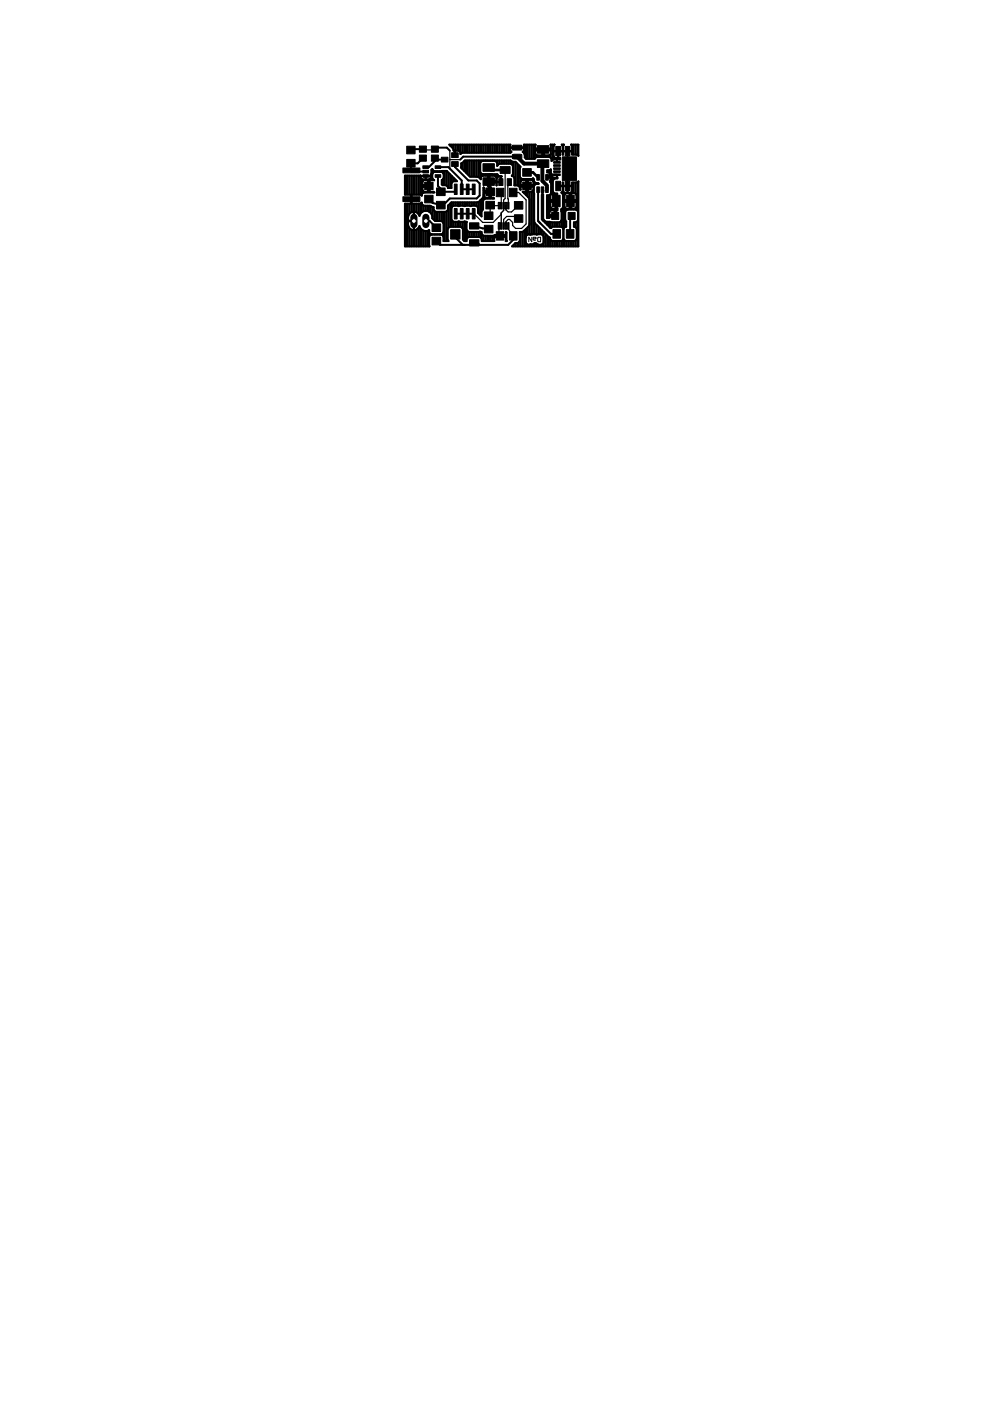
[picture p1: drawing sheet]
<svg xmlns="http://www.w3.org/2000/svg" width="210mm" height="297mm" viewBox="0 0 210 297" stroke-linecap="round" stroke-linejoin="round" font-family="sans-serif">
<g fill="#000" stroke="#000" stroke-width=".21">
<path d="M112.1 50.3v.9zM112.8 50.3v.9zM112.1 50.3l.7 .9zM113 50.3v.5zM113 50.3h.5zM113 50.8l.2 .1zM113.2 50.9h.3zM113.5 50.3l.2 .2zM113 50.6h.5zM113.7 50.5l-.2 .1zM114 50.5v.6zM114 51.1l.1 .1z"/>
<path d="M114.1 50.3l-.1 .2zM114.1 51.2h.5zM114.6 50.3v.9zM114.1 50.3h.5z"/>
<path d="M108.6 32.8l.5-.1 1.5 .1v.8l-.5 .1h-1.4z" fill-rule="evenodd"/>
</g>
<g fill="#000" stroke="#000" stroke-width=".21">
<path d="M85.4 35.6h3.6v1h-3.6zM86.2 31h1.8v1.6h-1.8zM86.2 33.8h1.8v1.6h-1.8zM88.9 32.9h1.5v1.3h-1.5zM88.9 31h1.5v1.3h-1.5zM89.7 35.2h1.1v.5h-1.1zM89.7 36.1h1.1v.6h-1.1zM89.7 37h1.1v.6h-1.1zM91.5 32.9h1.4v1.3h-1.4zM91.5 31h1.4v1.3h-1.4zM92.3 37h1.1v.6h-1.1zM92.3 35.2h1.1v.5h-1.1z"/>
<path d="M93.6 33.3h1.4v1.1h-1.4zM95.8 32.4h1.4v1h-1.4zM95.8 34.3h1.4v1h-1.4zM102.4 34.7h2.4v1.6h-2.4zM102.4 37.7h2.4v1.6h-2.4zM105.7 37.9h.9v1.4h-.9zM106 35.3h2.2v1.5h-2.2zM107.5 37.9h.9v1.4h-.9zM108.6 30.8h2v1h-2zM110.8 35.7h1.8v1.7h-1.8zM113.8 37h.6v1.2h-.6zM113.9 33.9h2.5v1.6h-2.5z"/>
<path d="M113.9 30.9h2.5v1.6h-2.5zM115.7 37h.5v1.2h-.5zM117.4 36.9h1.4v.3h-1.4zM117.4 34.3h1.4v.3h-1.4zM117.4 36.2h1.4v.4h-1.4zM117.4 35.6h1.4v.3h-1.4zM117.4 34.9h1.4v.4h-1.4zM117.8 31.1h1v1.9h-1zM119.2 33.3h3v4.9h-3zM119.8 31.1h1v1.9h-1zM85.4 41.7h3.6v1h-3.6zM90 41.4h1.8v1.6h-1.8z"/>
<path d="M90 38.6h1.8v1.6h-1.8zM91.6 50.3h1.8v1.6h-1.8zM91.6 47.5h1.8v1.6h-1.8zM92.6 39.9h1.8v1.6h-1.8zM92.6 42.7h1.8v1.6h-1.8zM95.5 48.7h2v2h-2zM96.3 39h.6v2.2h-.6zM96.3 44.2h.6v2.2h-.6zM97.6 39h.6v2.2h-.6zM97.6 44.2h.6v2.2h-.6zM98.9 39h.6v2.2h-.6zM98.9 44.2h.6v2.2h-.6z"/>
<path d="M99.5 47.2h2v1.4h-2zM99.5 50.8h2v1.4h-2zM100.1 39h.6v2.2h-.6zM100.1 44.2h.6v2.2h-.6zM102.7 47.8h1.8v1.6h-1.8zM102.7 44.9h1.8v1.6h-1.8zM103 42.7h1.8v1.6h-1.8zM103 39.9h1.8v1.6h-1.8zM105.2 39.9h1.6v1.8h-1.6zM105.2 49.1h1.6v1.8h-1.6zM105.6 47.2h.3v1.4h-.3zM105.6 42.9h.3v1.4h-.3z"/>
<path d="M106.1 47.2h.3v1.4h-.3zM106.1 42.9h.3v1.4h-.3zM106.6 47.2h.3v1.4h-.3zM106.6 42.9h.3v1.4h-.3zM107.1 47.2h.3v1.4h-.3zM107.1 42.9h.3v1.4h-.3zM107.6 47.2h.3v1.4h-.3zM107.6 42.9h.3v1.4h-.3zM108 39.9h1.6v1.8h-1.6zM108 49.1h1.6v1.8h-1.6zM109.1 42.7h1.7v1.6h-1.7zM109.1 45.5h1.7v1.6h-1.7z"/>
<path d="M110.8 38.6h1.8v1.6h-1.8zM113.8 39.6h.6v1.2h-.6zM114.7 39.6h.6v1.2h-.6zM115.7 39.6h.5v1.2h-.5zM117 45h1.4v1.5h-1.4zM117.2 41.4h1.6v2.4h-1.6zM117.2 48.7h1.6v1.8h-1.6zM117.8 38.4h1v2h-1zM119.8 38.4h1v2h-1zM120.1 48.7h1.6v1.8h-1.6zM120.1 41.4h1.6v2.4h-1.6zM120.5 45h1.4v1.5h-1.4z"/>
</g>
<g fill="#000" stroke="#000" stroke-width=".42">
<path d="M85.9 37.2h3.3zM87.1 34.6v1.4zM87.1 34.6h1.5zM87.1 36l.1 .1zM87.2 36.1v.3zM87.1 31.8l.2-.2zM88.6 34.6l1.1-1.1zM89.2 37.3h1.1zM89.2 37.3v.4zM89.2 37.7v.1zM89.2 37.8l.1 .1zM89.3 37.9l.1 .1z"/>
<path d="M89.4 38h.1zM89.5 38l.1 .1zM89.6 38.6v.6zM89.6 39.2h1.1zM89.6 39.6v.7zM89.6 38.4v.2zM89.6 38.1h.7zM89.7 38.3l-.1 .1zM87.3 31.6h2.4zM89.7 38.2v.1zM89.8 39.2v.4zM89.8 38.1v.1z"/>
<path d="M89.7 38.2h.2zM89.9 38.2h.1zM90.2 39.2v.4zM90.3 37.3v.8zM90.3 38.1h.6zM90.3 37.3h1zM87.2 36.4h3.1zM90.6 39.2v.4zM90.7 38.2v1zM90 38.2h.7zM90.7 39.2v.4zM89.6 39.6h1.1z"/>
<path d="M90.7 39.6h.4zM90.9 38.1l.1-.1zM90.3 35.4h.6zM91 38.1v1.1zM91 38h.1zM91.1 38.2v1zM90.7 39.2h.4zM91.1 39.6v1.1zM91.2 37.9l-.1 .1zM91.3 37.8l-.1 .1zM91.3 37.7v.1zM91.3 37.3v.4z"/>
<path d="M91.3 37.1v.2zM91.3 37v1.2zM91.5 36.8l-.1 .2zM91.5 36v.8zM91.5 36l.2-.2zM91.7 36.9v.8zM91.7 37.7v.3zM91.7 35.8v.2zM91.7 37.8v.4zM91.7 35.9v.9zM91.7 36.7v.2zM91.7 38l.2 .1z"/>
<path d="M91.7 36l.2 .2zM91.1 38.2h.8zM91.7 36.7l.2-.2zM91.9 38.1l.2 .1zM91.9 36.2l.2 .1zM91.9 38.2h.1zM92.1 36.3v.2zM91.9 36.5l.2-.1zM92.1 36.3h1.5zM92.2 34.2l-1.3 1.2zM92.2 33.5v.7zM92.2 33.5v.3z"/>
<path d="M92.5 36.3v.1zM92.2 31.6h.3zM92.8 36.3v.1zM92.8 31.3l-.3 .3zM92.9 37.3v2.1zM93.2 36.3v.1zM92.1 36.4h1.5zM93.6 36.3l.1-.1zM93.6 36.3v.1zM93.7 38.2v.9zM93.7 38.2l.1-.1zM93.7 36.2h1z"/>
<path d="M93.8 38.1l.2-.1zM93.6 36.4l.2 .1zM93.7 39.1l.1 .2zM93.9 38v1.3zM93.9 36.2v.5zM94.1 37.7l-.1 .3zM93.8 36.5l.2 .2zM94.1 36.9v.8zM94 36.7l.1 .2zM92.2 33.8h2.1zM94.3 36.2v3.1zM93.8 39.3h.7z"/>
<path d="M94.5 39.3h.2zM94.7 36.2v3.1zM94.7 36.2l2.2 2.2zM92.8 31.3h1.9zM94.7 39.3l.2 .2zM94.9 39.5l.1 .3zM95.1 36.6v3.3zM92.9 35.4h2.2zM95.2 30.7h13zM94.7 31.3l.7 .6zM95.1 35.4l.3 .3zM95.4 35.7l2.5 2.6z"/>
<path d="M95.2 30.7l.2 .1zM95.4 37v2.9zM95.4 30.7v.2zM95.7 38.9v1zM95 39.9h.7zM95.8 38.7l-.1 .2zM95.8 37.3v1.4zM95.8 30.7v.5zM96 38.5l-.2 .2zM95.4 30.8l.7 .7zM96.2 31.8v.1zM96.1 31.5l.1 .3z"/>
<path d="M96.2 37.7v.7zM96.2 30.7v1.2zM96 38.5l.2-.1zM96.4 31.9v1zM96.2 31.9h.2zM96.5 34.8v.6zM96.5 31.9v1zM96.6 38.1v.3zM96.6 30.7v1.2zM96.2 38.4h.7zM96.9 30.7v1.2zM96.5 31.9h.7z"/>
<path d="M97.3 30.7v1.3zM97.2 31.9l.1 .1zM97.3 32h.1zM97.4 32l.1 .1zM97.5 32.1l.1 .1zM97.6 32.2v.1zM97.6 32.3v.4zM97.7 30.7v1.9zM97.8 35.4l-.1 .1zM97.8 32.5l-.2 .2zM97.8 34.6v.8zM97.8 34.6l.2-.1z"/>
<path d="M97.9 38.9v1.2zM97.9 38.3v.6zM98 34.5l.6-.5zM97.8 32.5l.3-.1zM98.1 34.5v1.4zM98.1 30.7v1.7zM98.2 33.2l-.6 .6zM98.4 34.1v2.1zM98.4 30.7v1.7zM98.6 34h9.6zM98.8 34v2.6zM98.8 30.7v1.7z"/>
<path d="M99.2 34v3zM99.2 30.7v1.7zM96.5 35.4l2.8 2.9zM99.5 34v3.4zM99.5 30.7v1.7zM97.7 35.5l2 2zM99.9 34v3.5zM99.9 30.7v1.7zM100.3 34v3.5zM100.3 30.7v1.7zM100.7 34v3.5zM100.7 30.7v1.7z"/>
<path d="M99.7 37.5h1.2zM101 34v3.5zM101 30.7v1.7zM99.3 38.3h1.8zM100.9 37.5h.3zM101.4 34v3.5zM101.4 30.7v1.7zM101.2 37.5l.3 .1zM101.1 38.3l.6 .6zM101.8 34v3.9zM101.8 30.7v1.7zM101.8 34.6v1.8z"/>
<path d="M101.8 36.4l.1 .3zM101.9 34.4l-.1 .2zM101.9 36.7l.2 .1zM102 37.7v.3zM101.5 37.6l.5 .4zM102 37.5v.2zM102 37.4v.1zM102.1 34.2l-.2 .2zM102.1 36.8l.2 .1zM102.1 37.3l-.1 .1zM102.2 36.9v.4zM102.2 34v.1z"/>
<path d="M102.2 30.7v1.7zM102.1 37.3h.1zM102.3 36.9h1.5zM102.1 34.2l.2-.1zM102.2 37.3h.2zM102.6 36.9v.4zM102.6 30.7v1.7zM102.6 39.8v.7zM102.9 36.9v.4zM102.9 30.7v1.7zM103.3 36.9v.4zM103.3 30.7v1.7z"/>
<path d="M103.4 37.3v1zM102.4 37.3h1zM103.4 38.7v.7zM103.4 38.7h.4zM103.7 38.7v.7zM103.7 36.9v1.4zM103.7 30.7v1.7zM103.4 39.4h.3zM103.8 38.3v.4zM103.8 38.3h1.5zM103.8 37.3v1zM103.4 38.3h.4z"/>
<path d="M103.8 38.7v1.1zM103.8 39.8h.3zM103.9 36.9h.3zM104.1 38.3v.4zM104.1 36.9v.4zM104.1 30.7v1.7zM104.1 39.8v.7zM104.2 36.9h.1zM104.3 36.9h1.2zM104.4 38.3v.4zM104.4 36.9v.4zM104.4 30.7v1.7z"/>
<path d="M104.8 38.3v.4zM104.8 36.9v.4zM104.8 30.7v1.7zM103.8 37.3h1.1zM102.3 34.1h2.6zM104.9 37.3h.1zM105 37.3h.1zM104.9 34.1l.3 .1zM105.1 37.3l.1 .1zM105.2 38.3v.4zM105.2 36.9v.5zM105.2 34v.2z"/>
<path d="M105.2 30.7v1.7zM105.2 37.4v.1zM105.3 38.7v.6zM103.8 38.7h1.5zM105.3 37.7v.6zM105.2 37.5l.1 .2zM105.3 37.8v.8zM105.3 38.6h.9zM105.3 38.6v.7zM105.3 37.7v.1zM105.2 34.2l.1 .2zM105.4 37.6l-.1 .1z"/>
<path d="M105.4 34.6v.6zM105.3 34.4l.1 .2zM105.5 36.9v.2zM105.5 37.5l-.1 .1zM105.5 37.1l.2 .2zM105.5 35v.2zM105.5 37.1v.4zM105.5 34v1zM105.5 30.7v1.7zM105.5 37.5l.1-.1zM105.6 37.4h.1zM105.7 37.3l.2 .1z"/>
<path d="M105.7 34.8l-.2 .2zM105.9 34v.7zM105.9 30.7v1.7zM105.9 37.4h.5zM105.7 34.8l.2-.1zM106.2 37.4v1.2zM105.7 37.4h.5zM106.3 34v.7zM106.3 30.7v1.7zM106.2 37.4h.2zM106.7 34v.7zM106.7 30.7v1.7z"/>
<path d="M107 34v.7zM107 30.7v1.7zM107.4 34v.7zM107.4 30.7v1.7zM107.8 34v.7zM107.8 30.7v1.7zM108.2 34v.7zM108.2 30.7v1.7zM108.2 30.7v.6zM108.2 31.3h1.4zM108.2 31.3v.6zM108.2 31.9v.1z"/>
<path d="M108.2 32l.1 .1zM98.1 32.4h10.1zM108.2 34l.2 .2zM108.3 32.1l.1 .1zM105.9 34.7h2.4zM108.4 32.2l-.2 .2zM108.4 34.2l.3 .1zM108.3 34.7l.2 .1zM108.5 37.3l.2-.2zM108.5 34.2v.7zM108.8 36.9l-.1 .2zM108.5 34.8l.2 .2z"/>
<path d="M108.7 34.3h.6zM108.8 35.2v1.7zM108.7 35l.1 .2zM108.6 37.3l.2 .1zM108.9 34.3v3.2zM108.8 37.4l.2 .1zM109 37.8v1.5zM109 37.5v.3zM109.3 34.3v5zM109.3 34.3l1 1zM98.2 33.2h11.4zM109.7 34.6v4.7z"/>
<path d="M109.7 31.3h1.4zM109 39.3h.7zM109.7 39.3l.3 .1zM110 35v4.5zM110 39.4l.1 .2zM110.1 39.6l.1 .2zM110.2 35.6v1.9zM110.2 37.5l.1 .2zM110.3 35.3l.1 .1zM110.3 35.4l-.1 .2zM110.3 37.7l.2 .2zM110.4 38.5v.7z"/>
<path d="M110.4 39.2h1.1zM110.4 39.6v.6zM110.4 39.2v.4zM110.4 37.8v.7zM110.4 38.4v.1zM110.5 38.3l-.1 .1zM110.5 37.9l.2 .1zM110.6 38.2l-.1 .1zM110.6 38.2h.1zM110.7 38h2.1zM110.7 38.2l.1-.1zM110.8 39.2v.4z"/>
<path d="M110.8 38v.1zM110.9 32.2l.1-.1zM111.1 32l-.1 .1zM111.1 31.9v.1zM111.1 31.3v.6zM111.1 30.7v.6zM111.1 30.7h2.5zM110.9 32.2l.2 .3zM111.1 39.2v.4zM111.1 38v.1zM111.1 30.7v1.9zM111.3 32.8v.6z"/>
<path d="M111.1 32.5l.2 .3zM111.5 39.2v.4zM111.5 38v.1zM111.5 30.7v3zM111.3 33.4l.2 .3zM111.5 39.6h.4zM111.5 38.1v1.1zM110.8 38.1h.7zM110.4 39.6h1.1zM111.9 38v1.2zM111.9 30.7v3zM111.9 39.6v1z"/>
<path d="M111.9 39.2v.4zM111.9 39.2h1.2zM111.9 38.1v1.1zM111.5 39.2h.4zM112.3 39.2v.4zM112.3 38v.1zM112.3 30.7v3zM112.6 39.2v.4zM112.6 38v.1zM112.6 30.7v3zM111.9 38.1h.8zM112.8 38l.2-.1z"/>
<path d="M112.7 38.1l.1 .1zM112.8 38.2h.1zM112.9 38.2l.1 .1zM113 37.8l.2 .2zM113 39.2v.4zM113 37.8v.5zM113 30.7v3zM113 38.3l.1 .1zM111.9 39.6h1.2zM113.1 38.5v.7zM113.1 38.4v.1zM113.2 38v.3z"/>
<path d="M113.2 38.3l.1 .3zM113.2 39.5v1.4zM113.3 38.6l.2 .1zM113.3 39.3l-.1 .2zM111.5 33.7h1.9zM113.4 38.7v.5zM113.4 30.7v2.9zM113.4 33.5v.2zM113.5 38.7l.2 .1zM113.3 39.3l.2-.2zM113.5 30.8v.7zM113.5 31.5h1.5z"/>
<path d="M113.5 31.9v.7zM113.5 32.6v.1zM113.5 30.7v.1zM113.5 32.7l.1 .1zM113.6 32.8l.1 .1zM113.6 33.4l-.2 .1zM113.7 32.9h.1zM113.7 38.8h.4zM113.5 39.1l.2-.1zM113.8 32.9l.1 .1zM113.8 38.8v.2zM113.8 32.9v.4z"/>
<path d="M113.8 31.5v.4zM113.6 33.4l.2-.1zM113.9 33h1.1zM114.1 38.8v.1zM113.7 39h.4zM114.1 33v.3zM114.1 31.5v.4zM114.5 33v.3zM114.5 31.5v.4zM114.9 33v.3zM114.9 31.5v.4zM115 31.5v.4z"/>
<path d="M113.5 31.9h1.5zM115 31.9v1.1zM115 31.9h.3zM115.3 31.9v1.4zM115.3 31.9v1.1zM115.3 33h1.1zM115.3 31.5v.4zM115.3 31.5h1.5zM115.7 33v.3zM115.7 31.5v.4zM116 33v.3zM116 31.5v.4z"/>
<path d="M116 37.6h.7zM116 36.1v.5zM116 36.1h.5zM116 36.6h.3zM116.4 33l.1-.1zM116.4 33v.3zM116.4 31.5v.4zM116.4 36.1v.5zM116.3 36.6h.1zM113.8 33.3h2.7zM116.5 36.1l.2-.1zM116.5 32.9h.1z"/>
<path d="M116.5 37l-.5 .6zM116.7 38.4l-.1 .1zM116.5 36.6l.1 .1zM116.6 32.9l.1-.1zM116.7 38.3v.1zM116.5 33.3l.2 .1zM116.7 36l.1-.1zM116.8 32.7l-.1 .1zM116.7 37.6v.7zM116.7 37v.6zM116.7 36.8v.2zM116.7 30.7h.9z"/>
<path d="M116.8 32.6v.1zM116.8 32.7v.8zM116.8 31.5v.4zM116.8 35.9v.1zM116.8 36.1v.6zM116.8 36.7l.1 .2zM116.8 35.9v2.8zM116.8 31.9v.7zM115.3 31.9h1.5zM116.8 30.8v.7zM116.8 30.7v.1zM116.6 38.5l.2 .3z"/>
<path d="M116.7 33.4l.2 .1zM116.9 37v.3zM116.9 37.3l.1 .1zM116.9 37h1.2zM116.5 37h.4zM116.9 33.8v.3zM116.9 33.5v.3zM117 39.5l-.1 .1zM117 39.1v.4zM116.8 38.8l.2 .3zM117 34v.1zM117 37.5l.1 .1z"/>
<path d="M117.1 33.9l-.1 .1zM117.1 37.6h.1zM117.1 30.7v3.2zM117.1 33.9l.1-.1zM117.2 37.6l.1 .1zM117.2 38.3v2.3zM117.2 33.8h.1zM117.3 37.7h.8zM117.3 38.1l-.1 .2zM117.4 31v1zM117.4 32h.9zM117.4 32.1v1z"/>
<path d="M117.4 33.1v.1zM117.4 30.9v.1zM117.4 33.2l.1 .1zM117.5 30.8l-.1 .1zM117.5 33.3l.1 .1zM117.5 37.9l-.2 .2zM117.5 33.4v.4zM117.5 37.7v.2zM117.6 30.7l-.1 .1zM117.6 33.4l.1 .1zM117.7 33.5h.1zM117.5 37.9l.2-.1z"/>
<path d="M117.8 33.5h.5zM117.9 33.5v.3zM117.9 37.7v.1zM118.1 33.8v.5zM117.3 33.8h.8zM118.1 37.2v.5zM118.2 37.7v.1zM117.7 37.8h.5zM118.3 33.5v.3zM117.4 32.1h.9zM118.3 32.1v1.4zM118.4 32.1v1.4z"/>
<path d="M118.4 33.5h.4zM118.4 32h.9zM118.6 33.5v.3zM118.8 33.5v.3zM118.1 33.8h.7zM119 39.4h.3zM119.1 30.7h.5zM119.1 30.7l.1 .1zM119.2 30.8l.1 .1zM119 39.5h.3zM119.3 38.7v.7zM119.3 31v1z"/>
<path d="M119.3 30.9v.1zM119.3 32.1v.7zM118.4 32.1h.9zM119.4 38.7v.7zM119.4 39.4h.9zM119.4 39.5v1zM119.4 31v1zM119.4 32h.9zM119.4 32.1v.7zM119.4 30.7v.3zM119.4 30.9v.1zM119.5 30.8l-.1 .1z"/>
<path d="M119.5 30.7v.1zM119.4 39.5h.9zM119.4 32.1h.9zM120.3 36.1l.4-.4zM120.3 36.1v3.3zM120.3 32v3.3zM118.3 39.4h2zM120.4 39.5v1.4zM120.4 39.4h.9zM120.4 32h.9zM120.3 35.3l.4 .4zM121.1 30.7h1.5z"/>
<path d="M121.1 30.7l.1 .1zM121.2 30.8l.1 .1zM121.3 30.7v.2zM120.4 39.5h.9zM121.3 38.7v.7zM121.3 38.7h1zM121.3 31v1zM121.3 30.9v.1zM121.3 32.1v.7zM120.4 32.1h.9zM121.6 30.7v2.1zM122 30.7v2.1z"/>
<path d="M122.3 38.7h.1zM121.3 32.8h1zM122.4 30.7v2.1zM122.4 38.7l.1-.1zM122.3 32.8h.1zM122.5 38.6l.1-.1zM122.4 32.8l.1 .1zM122.5 32.9l.1 .1zM122.6 38.5v13.7zM122.6 30.7v2.3zM85.9 37.2v4.1zM85.9 43.2v9z"/>
<path d="M85.9 43.2h1.3zM86.1 43.2v9zM86.1 37.2v4.1zM86.5 43.2v9zM86.5 37.2v4.1zM86.5 46v.8zM86.5 46.8h1.2zM86.5 46.9v.8zM86.5 47.7l.1 .2zM86.6 45.8l-.1 .2zM86.6 47.9v.2zM86.6 45.6v.2z"/>
<path d="M86.6 48.1l.1 .1zM86.7 45.4l-.1 .2zM86.7 48.2l.1 .2zM86.8 45.3l-.1 .1zM86.8 48.4l.2 .1zM86.8 48.4v3.8zM86.8 43.2v2.1zM86.8 37.2v4.1zM87 45.1l-.2 .2zM87 48.5l.1 .1zM87 45.1l.1-.1zM87.1 48.6l.2 .1z"/>
<path d="M87.2 41.3v.9zM85.9 41.3h1.3zM87.2 42.3v.9zM87.2 48.7v3.5zM87.2 42.3v2.7zM87.2 37.2v5zM87.3 41.3v.9zM87.3 42.3v.9zM87.3 43.2h1.8zM87.1 45h.2zM87.3 48.7l.2 .1zM87.3 45l.2-.1z"/>
<path d="M87.5 48.8h.1zM87.6 48.8v3.4zM87.6 43.2v1.7zM87.6 37.2v4.1zM87.5 44.9h.1zM87.7 44.9v1.9zM86.5 46.9h1.2zM87.7 46.9v1.9zM87.8 44.9v1.9zM87.8 46.9v1.9zM87.8 48.8h.2zM87.9 48.8v3.4z"/>
<path d="M87.9 43.2v1.7zM87.9 37.2v4.1zM87.8 44.9h.2zM88 48.8l.2-.1zM88 44.9l.2 .1zM88.2 48.7l.2-.1zM88.3 48.7v3.5zM88.3 43.2v1.8zM88.3 37.2v4.1zM88.2 45h.2zM88.4 48.6l.1-.1zM88.4 45l.1 .1z"/>
<path d="M88.5 48.5l.2-.1zM88.5 45.1l.2 .2zM88.8 48.2l-.1 .2zM88.7 48.4v3.8zM88.7 43.2v2.1zM88.7 37.2v4.1zM88.7 45.3l.1 .1zM88.9 48.1l-.1 .1zM88.8 45.4l.1 .2zM88.9 47.9v.2zM88.9 45.6v.2zM88.9 47.9l.2 .5z"/>
<path d="M89.1 48.3v3.9zM89.1 43.2v2.2zM89.1 37.2v4.1zM87.3 41.3h1.8zM89.1 43.2l.1-.1zM89.1 45.3l-.2 .5zM89.1 48.4l.4 .4zM89.1 41.3h.1zM89.2 43.1h.1zM89.2 41.3l.1 .1zM89.3 43.1l.1-.1zM89.3 41.4h.1z"/>
<path d="M89.4 41.3v.2zM89.4 42.9v.2zM89.4 43.1l.1 .3zM89.4 48.7v3.5zM89.4 43.2v1.8zM89.4 38v3.2zM89.5 41.1l-.1 .2zM89.5 43.4l.2 .1zM89.5 44.9l-.4 .4zM89.5 48.8l.5 .2zM89.6 40.3v.1zM89.6 40.4l.1 .1z"/>
<path d="M89.7 40.5v.1zM89.5 41.1l.2-.2zM89.7 43.5l.2 .1zM89.7 40.6h.2zM89.8 48.9v3.3zM89.8 43.6v1.2zM89.8 40.6v.3zM89.9 40.6l.1 .1zM89.7 40.9l.2-.1zM89.9 43.6h1.3zM90 40.7h.7zM89.5 44.9l.5-.2z"/>
<path d="M90 49h.6zM90.2 49v3.2zM90.2 43.6v1.1zM90.2 40.7v.1zM90 44.7h.6zM90.6 49l.4-.2zM90.6 49v3.2zM90.6 43.6v1.1zM90.6 40.7v.1zM90.7 39.6v1.1zM91 48.8v3.4zM91 43.6v1.3z"/>
<path d="M91 39.6v1.2zM91 50.2v1.8zM91 52l.1 .2zM91 48.8v.4zM91 49.2l.1 .2zM90.6 44.7l.5 .2zM85.9 52.2h5.2zM90.3 46.8h.8zM91.1 50l-.1 .2zM91.1 49.4l.2 .2zM91.1 40.7h.8zM91.2 43.6l.1 .1z"/>
<path d="M91.3 49.8l-.2 .2zM91.3 49.6l.2 .1zM91.3 49.6v.2zM91.3 43.7v1.5zM91.3 40.7v.1zM91.4 43.8h.1zM91.1 44.9l.4 .4zM91.3 49.8l.2-.1zM91.5 43.8l.1 .1zM91.5 49.7h2zM91.6 43.9h.3zM91.7 45.8v.5z"/>
<path d="M91.5 45.3l.2 .5zM91.7 43.9v2.4zM91.7 40.7v.1zM90.9 42.2l.8 .8zM91.9 40.7v.1zM89.9 40.8h2zM91.9 43.9v.5zM91.9 44.4l.2 .3zM92.1 44.7l.1 .1zM92.1 44.7v2zM92.2 44.8l.2 .1zM91.7 46.3l.5 .6z"/>
<path d="M92.4 44.9h2.1zM92.5 44.9v2zM91.1 46.8l1.4 1.5zM92.8 44.9v2zM93.2 44.9v2zM92.5 51.1l.8 .8zM91.7 43l1.8 .5zM92.9 39.4l.6 .6zM93.5 40v.7zM93.5 49.7l.3-.1zM92.2 46.9h1.3zM93.6 44.9v2z"/>
<path d="M93.5 49.7l.3 .1zM93.8 49.6l.1-.2zM93.5 46.9l.3 .1zM93.8 49.8l.1 .2zM94 49.2l-.1 .2zM93.8 47l.1 .1zM93.9 49.4v.6zM93.9 44.9v2.3zM94 50.2v.9zM93.9 50l.1 .2zM94 47.3v1.9zM93.9 47.1l.1 .2z"/>
<path d="M94.3 44.9v6.2zM93.5 43.5l.9-.5zM94.5 44.9l.2-.1zM94.7 44.8l.2-.1zM94.7 44.8v6.3zM95 44.4l-.1 .3zM94.9 48.6v2.2zM94.9 50.8l.1 .3zM95 43.6v.8zM95 48.4l-.1 .2zM95 43.6l.7-.7zM95.1 43.5v4.8z"/>
<path d="M94 51.1h1.1zM95.2 48.2l-.2 .2zM95.4 42.1l-1 .9zM95.2 48.2l.2-.1zM95.4 43.2v4.9zM95.7 42.9h5.5zM95.7 44.1v2.4zM95.7 46.5l.1 .3zM95.8 43.9l-.1 .2zM95.8 46.8l.2 .1zM95.8 46.8v1.3zM95.8 42.9v1z"/>
<path d="M96 43.7l-.2 .2zM96 46.9l.2 .1zM96.2 47v1.1zM96.2 42.9v.7zM96 43.7l.2-.1zM96.2 47h.8zM96.5 49.7v.6zM96.6 47v1.1zM96.6 42.9v.7zM96.6 39.5v.6zM96.6 40.1v.6zM93.5 40.7h3.1z"/>
<path d="M96.9 47v1.1zM96.9 42.9v.7zM96.2 43.6h.8zM97 47l.3-.1zM97 43.6l.3 .1zM97.3 46.9l.2 .1zM97.3 46.9v1.2zM97.3 42.9v.8zM97.3 43.7l.2-.1zM97.5 47h.8zM95.4 48.1h2.3zM97.7 47v1.1z"/>
<path d="M97.7 42.9v.7zM97.7 48.1l.2 .1zM97.9 40.1h1.3zM96.6 45.3h1.3zM97.9 48.2l.2 .2zM98.1 47v1.4zM98.1 42.9v.7zM96.5 50.3l1.6 1.6zM98.1 48.6v2.2zM98.1 48.4v.2zM97.5 43.6h.8zM98.3 47l.2-.1z"/>
<path d="M98.4 47v4.1zM98.4 42.9v.8zM98.1 50.8l.4 .3zM98.3 43.6l.2 .1zM98.5 46.9l.2 .1zM93.3 51.9h5.2zM98.1 51.9h.4zM98.5 51.1h.2zM98.5 43.7l.2-.1zM98.7 47h.3zM98.8 47v4.1zM98.8 42.9v.7z"/>
<path d="M98.9 47.1v1.6zM98.9 48.7l.1 .2zM98.9 50.7v.4zM98.7 51.1h.2zM99 47l-.1 .1zM99 48.9l.2 .2zM99 50.5l-.1 .2zM99.2 40.1h1.2zM97.9 45.3h1.3zM99.2 49.1l.2 .1zM99.2 50.3l-.2 .2zM99.2 49.1v1.2z"/>
<path d="M99.2 42.9v.7zM99.4 49.2h2.3zM99.2 50.3l.2-.1zM99.5 49.2v1zM99.5 42.9v.7zM98.7 43.6h.9zM99.6 43.6l.2 .1zM99.9 49.2v1zM99.9 42.9v.7zM99.8 43.7l.2-.1zM98.5 51.9h1.6zM100.3 49.2v1z"/>
<path d="M100.3 42.9v.7zM99.2 45.3h1.2zM100.5 51.5l.1 .1zM100.1 51.9l.4-.4zM100.7 49.2v1zM100.7 42.9v.7zM100 43.6h.9zM101 49.2v1zM101 42.9v.8zM101.1 42.1l.6-.7zM95.4 42.1h5.7zM100.9 43.6l.2 .1z"/>
<path d="M101.2 42.9l.3-.1zM101.1 43.7l.2 .2zM100.5 51.5h.8zM101.3 44.1v1zM101.3 43.9v.2zM101.4 49.2v1zM101.4 42.8v2.4zM101.5 42.8l.3-.3zM101.7 49.2l.1-.1zM99.4 50.2h2.3zM101.3 51.5l.4 .4zM101.7 38.9v2.5z"/>
<path d="M101.8 42.5l.6-.6zM101.8 49.1l.3 .1zM101.8 49.1v1.2zM101.8 42.5v3.1zM101.7 50.2l.2 .1zM101.9 50.3l.1 .2zM102.1 44.8v1.1zM101.3 45.1l.8 .8zM102.1 49.2v.3zM102.1 49.5l.1 .2zM102.1 50.7v.4zM102 50.5l.1 .2z"/>
<path d="M102.2 49.7v1.4zM102.2 42.1v2.5zM102.2 44.6l-.1 .2zM102.2 49.7l.2 .2zM100.5 47.9l1.8 .5zM102.4 44.4l-.2 .2zM102.4 49.9l.2 .1zM102.5 41.6l-.1 .3zM102.4 42.6v1.8zM102.5 42.4l-.1 .2zM102.5 41.3v.3zM102.5 39.8v1.5z"/>
<path d="M102.6 50v1.1zM102.6 39.8v2.5zM102.6 40.5h1.1zM102.6 40.9v.6zM102.6 41.5v.1zM102.6 41.6l.1 .1zM102.6 50h2zM102.7 41.7v.1zM102.5 42.4l.2-.2zM102.7 41.8l.1 .1zM102.8 41.9h.2zM102.7 42.2l.2-.1z"/>
<path d="M102.9 50v1.1zM102.9 41.9v.2zM102.9 40.5v.4zM103 41.9h.7zM103.3 50v1.1zM103.3 41.9v.2zM103.3 40.5v.4zM102.3 48.4h1.2zM103.5 48.4l.1 .2zM103.7 50v1.1zM103.7 41.9v.2zM103.7 40.5v.4z"/>
<path d="M103.7 39.4v1.1zM102.6 40.9h1.1zM103.7 40.9v1zM103.7 40.9h.4zM104.1 50v1.1zM104.1 40.9v1.2zM103.7 40.5h.4zM104.1 40.9v1zM104.1 41.9h.5zM104.4 50v1.1zM104.4 41.9v.2zM104.6 50l.3-.1z"/>
<path d="M104.6 41.9l.1 .2zM102.9 42.1h1.8zM104.8 50.2v.8zM104.8 51v.1zM102.1 51.1h2.7zM104.8 49.9v.3zM104.9 49.8h.9zM104.2 50.3h.8zM105.2 49.8v.4zM105.5 49.8v.4zM105 50.3l.8-.7zM105.8 49.8v.4z"/>
<path d="M104.8 50.2h1zM106.2 49.8v.4zM106.2 49.8h1.1zM106.3 49.8v.4zM106.7 49.8v.4zM107 49.8v.4zM107.3 51l-.1 .1zM107.3 50.2v.8zM106.2 50.2h1.1zM107.3 49.2v.6zM107.3 49.2l.1 .1zM107.4 49.3v1.7z"/>
<path d="M107.2 51.1h.2zM101.7 51.9h6zM108.6 52.2l.7-.7zM108.8 50l.1 .7zM108.9 51.9v.3zM108.9 50.7l-1.2 1.2zM109.3 51.5h.4zM109.3 51.5v.7zM109.7 51.5v.7zM109.7 51.5l.3-.1zM110 51.4l.1-.1zM110 51.4v.8z"/>
<path d="M110.2 51l-.1 .3zM110.2 49.2v1.8zM110.2 49.2h.5zM110.2 39.8v.3zM110.2 40.1l.2 .1zM110.4 49.2v3zM110.7 49.2l.3-.1zM110.8 49.1v3.1zM110.8 40.6h.7zM111 49.1l.2-.2zM111.1 48.9v3.3zM111.1 40.6v.4z"/>
<path d="M111.2 48.9l1-1zM111.5 50.4v1zM111.5 51.4l.1 .2zM111.5 51.5v.7zM111.5 48.5v1.5zM111.5 40.6v.8zM111.5 39.6v1zM111.6 51.6l.2 .2zM111.8 51.8l.2 .1zM111.9 51.9v.3zM111.9 48.2v1.5zM111.9 39.6v2.1z"/>
<path d="M111.9 40.6h.8zM110.9 40.7l1 1.1zM112 51.9h.2zM112.3 47.6l-.1 .3zM111.9 41.8l.3 .2zM112.2 51.9l.2-.1zM112.3 47.3v.3zM112.3 42.2v5.1zM112.2 42l.1 .2zM112.3 51.9v.3zM112.3 40.6v9.1zM112.4 49.7h.2z"/>
<path d="M112.6 51.9v.3zM112.6 40.6v9.1zM112.7 40.6h.1zM112.8 40.6h.1zM112.6 49.7h.3zM112.9 40.6l.1-.1zM113.1 40.4l-.1 .1zM113 51.8v.4zM113 40.4v9.3zM113.1 40.3v.1zM113.1 39.6v.7zM113.2 40.9l.1 .2z"/>
<path d="M113.3 41.1v5.6zM113.3 46.7v.3zM113.3 47l.1 .3zM113.3 51.6h.3zM113.4 47.3l.7 .7zM113.4 51.6v.6zM113.4 47.3v2.4zM112.9 49.7h.5zM113.6 51.6l.2 .2zM113.4 49.7h.3zM113.8 51.8v.4zM113.8 47.7v2z"/>
<path d="M113.7 49.7h.1zM113.8 51.8l.2 .1zM113.8 49.7h.2zM114 51.9h.7zM114.1 48l2.3 2.3zM114.1 40.2v6.6zM114.1 51.9v.3zM114.1 48.1v1.6zM114 49.7h.3zM114.5 51.9v.3zM114.5 48.4v1.3zM114.2 47l.4 .3z"/>
<path d="M114.1 46.8l.5 .5zM114.3 49.7h.4zM114.7 51.9l.3-.1zM114.9 41.3v5.2zM114.9 41.3h.1zM114.9 51.8v.4zM114.9 48.8v.9zM114.7 49.7l.3 .1zM115 51.8l.2-.2zM115 40.4v.9zM115 41.3h.2zM115.2 41.3v5.1z"/>
<path d="M115.2 46.4l.1 .3zM115 49.8l.2 .2zM115.3 51.4l-.1 .2zM114.9 46.5l.3 .4zM115.3 50.2v.2zM115.2 50l.1 .2zM115.3 51.1v.3zM115.3 50.4v.7zM115.3 49.2v3zM115.3 46.6v.3zM115.3 46.7l.2 .2zM115.5 46.9l.3 .1z"/>
<path d="M115.7 49.6v2.6zM115.7 46.9v.4zM115.8 47h.3zM116 41.4v4.8zM116 41.4h.4zM116 49.9v2.3zM116 47v.6zM116.1 47h.5zM116.4 50.3l.2 .1zM116.4 41.4l.2-.1zM116.4 50.3v1.9zM116.4 47v1z"/>
<path d="M116.4 41.4v4.8zM116.5 45v.6zM116.5 45.6h1zM116.5 46v.2zM116 46.2h.5zM116.5 44.9v.1zM116.6 44.7l-.1 .2zM116.6 41.3l.2-.2zM116.6 47.1h.2zM116.6 50.4v.2zM116.6 50.6l.1 .2zM116.7 44.7h-.1z"/>
<path d="M116.7 50.8l.2 .2zM115.2 46.9l1.5 1.4zM116.7 41.3v1.1zM116.7 42.4h1.1zM116.7 42.8v1.1zM116.7 43.9v.1zM116.7 41.2v.1zM116.7 44l.1 .1zM116.8 50.9v1.3zM116.8 47.1v1.2zM116.7 44.7l.1-.1zM116.9 40.9l-.1 .2z"/>
<path d="M116.8 45.6v.4zM116.8 44v.6zM116.8 42.4v.4zM116.8 41.1l-.1 .1zM116.8 44.1l.1 .1zM114.6 47.3l2.2 2.3zM116.8 47.1h1.8zM116.9 40.6v.3zM116.9 40.4v.2zM116.9 41l-.1 .1zM116.9 44.2h.1zM116.9 51l.2 .1z"/>
<path d="M116.7 48.3l.2-.1zM116.8 44.6h.1zM116.9 39.6v.8zM116.9 41h.1zM117 44.2l.1 .1zM117 41h.1zM117.1 44.3h.7zM117.1 51.1h1.9zM116.9 48.2l.2-.1zM117.1 51.1v1.1zM117.1 47.1v1zM117.1 45.6v.4z"/>
<path d="M117.1 44.3v.3zM117.1 42.4v.4zM117.1 37.6v3.4zM117.2 40.6l.1 .2zM117.3 40.8l.2 .2zM117.1 41h.4zM117.5 51.1v1.1zM117.5 47.1v1zM117.5 45.6v.4zM117.5 44.3v.3zM117.5 42.4v.4zM117.5 44.6v1z"/>
<path d="M116.9 44.6h.6zM116.5 46h1zM117.7 45.8l.3-.3zM117.8 41v1.4zM117.8 41h.4zM117.8 42.4v.4zM116.7 42.8h1.1zM117.8 42.8v1.5zM117.8 42.8h.4zM117.9 44.6v1zM117.5 45.6h.4zM117.9 51.1v1.1z"/>
<path d="M117.9 47.1v1zM117.9 42.8v1.8zM117.9 41v1.4zM118 41.8v.8zM118 42.6v2.9zM117.9 49.7l.1-.1zM116.8 49.6h1.2zM117.8 42.4h.4zM118.2 41v1.4zM118.2 42.8v1.5zM118.2 44.3v.3zM117.9 44.6h.3z"/>
<path d="M118.3 51.1v1.1zM118.3 47.1v1zM118.6 47.1h.2zM118.6 51.1v1.1zM118.6 47.1v1zM118.8 47.1l.2-.2zM119 51.1l.2-.1zM117.1 48.1h1.9zM119.1 46.7l-.1 .2zM119 44.4v.4zM119 40.9l.1-.1zM119 51.1v1.1z"/>
<path d="M119 46.8v1.3zM119.1 44.9v1.8zM119 44.8l.1 .1zM119.1 44.3l.2-.1zM119.2 40.7l-.1 .1zM119.2 51l.2-.2zM119 48.1l.2 .1zM119.3 40.6l-.1 .1zM119.4 43.9l-.1 .3zM119.1 40.9l.2 .2zM119.3 40.5v.1zM119.3 39.5v1z"/>
<path d="M119.4 50.6v.2zM119.2 48.2l.2 .1zM119.4 41.3v2.6zM119.3 41.1l.1 .2zM119.4 40.5v.1zM119.4 50.8v1.4zM119.4 40.5v7.9zM119.4 40.6l.1 .1zM119.4 48.6v2zM119.4 48.3v.3zM119.5 40.7v.1zM119.5 48.6v2z"/>
<path d="M119.5 50.6l.1 .2zM119.5 40.8l.2 .1zM119.6 48.3l-.1 .3zM119.6 50.8l.1 .2zM119.7 40.9h.1zM119.7 41.3v1.1zM119.7 42.4h1.1zM119.7 42.8v1.1zM119.7 43.9v.1zM119.7 41.2v.1zM119.7 44l.1 .1zM119.7 48.2l-.1 .1z"/>
<path d="M119.7 51l.2 .1zM119.8 51v1.2zM119.8 44v4.2zM119.8 42.4v.4zM119.8 40.9v.3zM119.8 40.9h.5zM119.8 41.1l-.1 .1zM119.8 44.1l.1 .1zM119.8 44.9v1.8zM119.8 46.7l.1 .2zM119.9 41l-.1 .1zM119.9 44.2h.1z"/>
<path d="M119.9 44.7l-.1 .2zM119.9 46.9l.2 .1zM119.7 48.2l.2-.1zM119.9 51.1h1.9zM119.9 41h.1zM120 44.2l.1 .1zM120.1 47v1.1zM120 41h.1zM120.1 44.3h.7zM119.9 44.7l.2-.2zM120.1 51.1v1.1zM120.1 44.3v.2z"/>
<path d="M120.1 42.4v.4zM120.3 39.5v1.4zM120.1 44.5l.2-.1zM120.4 40.9h.5zM120.5 51.1v1.1zM120.5 44.3v.1zM120.5 42.4v.4zM120.8 42.8v1.5zM120.8 42.8h.4zM120.8 41v1.4zM120.1 41h.7zM120.8 42.4v.4z"/>
<path d="M119.7 42.8h1.1zM120.9 51.1v1.1zM120.9 42.8v1.6zM120.9 40.9v1.5zM120.9 46.1l.3-.3zM120.9 46.1v3.5zM120.9 40.9h.1zM121 40.9l.1-.1zM121.1 40.8l.1-.1zM121.2 42.8v1.5zM121.2 44.3h.6zM121.2 42.4v.4z"/>
<path d="M121.2 42.4h1zM121.2 41v1.4zM120.8 42.4h.4zM121.3 40.6l-.1 .1zM121.3 40.5v.1zM121.3 51.1v1.1zM121.3 44.3v.1zM121.3 42.4v.4zM121.3 40.6v.4zM121.3 39.5v1zM121.6 51.1v1.1zM121.6 44.3v.1z"/>
<path d="M121.6 42.4v.4zM121.6 38.7v2.3zM121.7 47.1v1zM121.7 47.1h.4zM121.8 51.1l.2-.1zM121.8 44.3l.1-.1zM121.2 41h.6zM121.8 41h.1zM122 51v1.2zM122 47.1v1.1zM122 44.2v.2zM122 42.4v.4z"/>
<path d="M122 38.7v2.3zM122.1 44.1l-.1 .1zM121.8 48.1l.2 .1zM122 51l.2-.2zM122.1 47.1h.2zM120.3 44.4h1.8zM122.2 44l-.1 .1zM122 41l.1 .1zM122.2 43.9v.1zM122.1 41.1l.1 .1zM122 48.2l.2 .1zM122.3 50.6l-.1 .2z"/>
<path d="M122.2 42.8v1.1zM121.2 42.8h1zM122.2 41.3v1.1zM122.2 41.2v.1zM122.3 48.6v2zM122.2 48.3l.1 .3zM122.3 47.1l.2-.2zM122.1 44.4l.2 .1zM122.4 47v5.2zM122.4 38.7v5.9zM122.6 46.7l-.1 .2zM122.3 44.5l.2 .2z"/>
<path d="M122.6 44.9v1.8zM122.5 44.7l.1 .2zM108.6 52.2h14z"/>
</g>
<g fill="#000">
<circle cx="89.4" cy="37.3" r=".21"/>
<circle cx="89.8" cy="37.3" r=".21"/>
<circle cx="90.2" cy="37.3" r=".21"/>
<circle cx="90.3" cy="37.3" r=".21"/>
<circle cx="90.6" cy="37.3" r=".21"/>
<circle cx="91" cy="37.3" r=".21"/>
<circle cx="103.9" cy="36.9" r=".21"/>
<circle cx="116" cy="37.6" r=".21"/>
<circle cx="116.4" cy="37.6" r=".21"/>
<circle cx="117" cy="37" r=".21"/>
<circle cx="118.1" cy="34.3" r=".21"/>
<circle cx="118.1" cy="37.2" r=".21"/>
<circle cx="91.9" cy="40.8" r=".21"/>
<circle cx="110.9" cy="40.7" r=".21"/>
<circle cx="112.4" cy="49.7" r=".21"/>
<circle cx="112.4" cy="51.8" r=".21"/>
<circle cx="113.6" cy="51.6" r=".21"/>
<circle cx="113.8" cy="51.8" r=".21"/>
<circle cx="114" cy="51.9" r=".21"/>
<circle cx="115" cy="40.4" r=".21"/>
<circle cx="116.7" cy="48.3" r=".21"/>
<circle cx="116.8" cy="41.2" r=".21"/>
</g>
<g fill="#000" stroke="#000" stroke-width=".25">
<path d="M89.7 31.6l.1 .2zM92.2 31.8h.1zM89.8 31.8h2.4zM95.4 33.8v1.9zM95.4 31.9v1.9zM95.4 33.8h2.2zM108 39.1l-.3 .3zM108 38.6l-.2 .5zM108 38.6v.5zM100.5 45.3l1.8 1.9zM103.3 45.4l.3 .3zM103.3 40l.6 .7z"/>
<path d="M103.9 43.5v1.9zM103.6 45.7l.3-.3zM103.9 43.5l.1 .1zM102.3 47.2h2.3zM105.8 47.9v1.7zM104 43.6h1.8zM105.8 49.6l.2 .4zM106.3 41.2v2.4zM106 40.8l.3 .4zM106.3 45.4l-1.7 1.8zM106.3 45.3v.1zM106.8 46.5v1.4z"/>
<path d="M106.8 42.4v1.2zM106.8 42.4l.3-.3zM107.1 36v6.1zM107.3 47v.9zM107.4 45.9l-.6 .6zM107.7 39.4v2.7zM107.3 44.5l.4 .4zM107.7 46.5l-.4 .5zM107.8 42.2v1.4zM107.7 42.1l.1 .1zM107.8 47.9v.7zM107.7 46.5h.4z"/>
<path d="M107.7 44.9h.8zM108.7 47.2v.6zM108.1 46.5l.6 .7zM107.8 48.6l1 1.4zM108.7 47.8l.6 .6zM107.4 45.9h2zM109.4 45.9l.6 .4zM108.5 44.9l1.5-1.4zM110 43.3l-.7 .7zM110 43.3v.2zM108.8 40.8h1.2zM110 40.8l.3 .3z"/>
<path d="M110.6 48.4l.9-.9zM109.3 48.4h1.3zM110.3 41.1l1.2 1.3zM111.5 42.4v5.1z"/>
</g>
<path d="M105.8 49.6v.2l.2 .2" fill="none" stroke="#000" stroke-width=".25"/>
<path d="M109.6 33.2l1.5 1.5zM115 35.3v3.1zM111.1 34.7h4zM115 38.4l1 .9zM103.6 38.5l.3 2.2z" fill="#000" stroke="#000" stroke-width=".83"/>
<path d="M92.2 31.6v.2zM104.2 36h2.9zM111.7 36.6h1.3zM113 36.6l1.1 1zM115 35.3l.1-.1zM115.1 34.7v.5zM116.9 37v3.8zM116.9 40.8l1.1 1z" fill="#000" stroke="#000" stroke-width=".57"/>
<path d="M116 39.3v.9z" fill="#000" stroke="#000" stroke-width=".72"/>
<path d="M106.3 45.3v2.6zM106.3 45.1v.2zM106.3 45.1l.5-.5zM106.8 43.6v1zM107.3 43.6v.9z" fill="#000" stroke="#000" stroke-width=".3"/>
<path d="M103.6 35.5l.1 .3 .5 .2" fill="none" stroke="#000" stroke-width=".57"/>
<path d="M87.8 46.1v1.5z" fill="#000" stroke="#000" stroke-width="1.5"/>
<circle cx="87.8" cy="46.9" r=".51" fill="#fff" stroke="#000" stroke-width=".21"/>
<path d="M90.3 46.1v1.5z" fill="#000" stroke="#000" stroke-width="1.5"/>
<circle cx="90.3" cy="46.9" r=".51" fill="#fff" stroke="#000" stroke-width=".21"/>
</svg>
